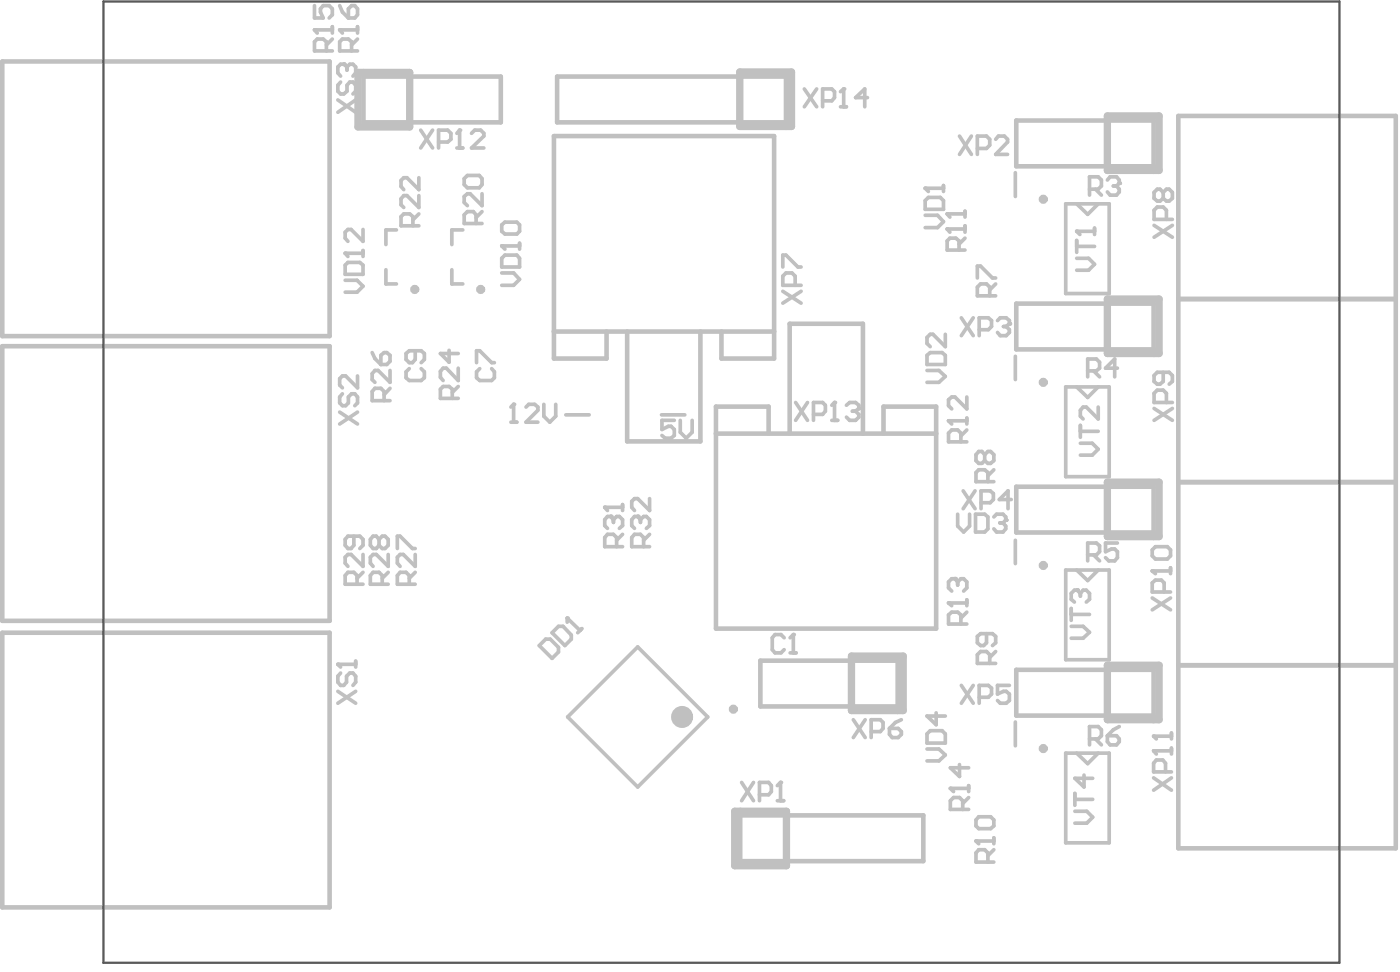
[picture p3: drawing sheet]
<svg xmlns="http://www.w3.org/2000/svg" width="65mm" height="45mm" viewBox="0 0 65 45" stroke-linecap="round" stroke-linejoin="round" font-family="sans-serif">
<g fill="none" stroke="#c0c0c0" stroke-width=".17">
<path d="M14.5 1.4h.1M14.5 1.4h.8M14.5 .3v.5h.4l-.1-.2 .1-.3h.3l.1 .1v.3l-.1 .1M14.5 1.4l.1 .1M15.1 2.3v-.4l-.2-.1h-.3l-.1 .1v.4h.8M15.3 1.8l-.2 .3M15.3 1.2v.3M15.6 4.6l.8 .6M15.7 1.4h.1M15.7 1.4h.8M15.7 1.4l.1 .1M15.7 .3l.1 .3 .3 .2"/>
<path d="M15.7 19l.8 .5M15.7 3.8l-.1 .1v.3l.1 .1 .3-.1v-.3l.1-.1h.2l.1 .1v.3l-.1 .1M15.8 18.2l-.1 .1v.3l.1 .1h.1l.2-.1v-.3l.1-.1h.2l.1 .1v.3l-.1 .1M15.9 3h.1M15.9 3h-.2l-.1 .1v.3l.1 .1M15.9 3l.1 .1M15.9 11.7h.1M15.9 12.2l.1-.1h.6l.1 .1v.4h-.8zM15.9 12.9h.6l.2 .3-.2 .3h-.6M15.9 11.7h.8M15.9 11.7l.1 .1M16 3.1v.1"/>
<path d="M16 3.1l.1-.1h.2l.1 .1v.3l-.1 .1M16.1 .4l.1-.1h.2l.1 .1v.3l-.1 .1h-.3zM16.2 2.3v-.4l-.1-.1h-.3l-.1 .1v.4h.8M16.4 4.6l-.8 .6M16.5 17.3v.6l-.6-.6h-.1l-.1 .2v.3l.1 .1M16.5 1.8l-.3 .3M16.5 1.2v.3M16.5 19l-.8 .5M16.7 10.6v.5l-.5-.5h-.2l-.1 .1v.3l.1 .1M16.7 11.5v.3M17.2 16.3l.4 .5M17.6 16.4l.2-.1 .2 .1v.3l-.2 .1h-.2z"/>
<path d="M17.7 18.5v-.5l-.1-.1h-.3l-.1 .1v.5h.8M17.8 12.4v.7h.5M18 17.1v.5l-.6-.5h-.1l-.1 .1v.3l.1 .1M18 17.9l-.3 .3M18.3 10.6h-.5v.7M18.9 17l-.2 .1v.3l.2 .1h.5l.2-.1v-.3l-.2-.1M19 10.4v-.4l-.1-.1h-.3l-.1 .1v.4h.8M19.1 16.2v.4l-.1 .1h-.1l-.2-.1v-.3l.2-.1h.5l.2 .1v.3l-.2 .1M19.3 8.2v.5l-.5-.5h-.2l-.1 .1v.3l.1 .1M19.3 9v.6l-.5-.6h-.2l-.1 .2v.2l.1 .2M19.3 9.9l-.3 .2M19.4 6l.5 .8"/>
<path d="M19.9 6l-.5 .8M20.2 6.5h.4l.2-.1v-.3l-.2-.1h-.4v.8M20.7 16.1v.6l-.4-.4h.8M20.8 12.4v.7h.5M20.9 18.4v-.5l-.2-.1h-.3l-.1 .1v.5h.8M21.1 6.8h.2M21.1 17v.5l-.5-.5h-.2l-.1 .1v.3l.1 .1M21.1 17.8l-.2 .3M21.2 6h.1M21.2 6v.8M21.2 6l-.1 .1M21.3 10.6h-.5v.7"/>
<path d="M21.4 8.2l.2-.1h.5l.1 .1v.3l-.1 .2h-.5l-.2-.2zM21.7 6.1l.2-.1h.3l.1 .1v.2l-.6 .5h.6M22 10.3v-.4l-.2-.1h-.2l-.2 .1v.4h.8M22 16.7v-.5h.1l.6 .5h.1M22.1 17l-.1 .1v.3l.1 .1h.6l.1-.1v-.3l-.1-.1M22.2 8.9v.6l-.5-.6-.3 .2v.2l.2 .2M22.2 9.8l-.2 .2M23.1 11.3h.1M23.1 10.4l.2-.2h.5l.2 .2v.3l-.2 .1h-.5l-.2-.1zM23.1 11.9l.2-.1h.5l.2 .1v.4h-.9zM23.1 12.6h.6l.3 .3-.3 .3h-.6M23.1 11.3h.9"/>
<path d="M23.1 11.3l.2 .2M23.6 19.5h.2M23.7 18.6h.1M23.7 18.6v.9M23.7 18.6l-.1 .2M24 11.2v.3M24.3 18.8l.1-.2h.3l.1 .2v.1l-.5 .6h.5M25.1 18.6v.6l.3 .3 .2-.3v-.6M26.1 19.1h1.1M30.5 19.1h1.1M31.1 19.4h-.6v.4l.3-.2h.1l.2 .2v.3l-.2 .1h-.2l-.2-.1M31.4 19.4v.5l.2 .3 .3-.3v-.5"/>
<path d="M36.1 13.4l.8 .6M36.1 12.3v-.5h.1l.6 .5h.1M36.7 13.2v-.5l-.2-.1h-.3l-.1 .1v.5h.8M36.7 18.6l.5 .8M36.9 13.4l-.8 .6M37.1 4.1l.6 .8M37.2 18.6l-.5 .8M37.5 19.1h.4l.2-.1v-.3l-.2-.1h-.4v.8M37.7 4.1l-.6 .8M37.9 4.6h.5l.1-.1v-.3l-.1-.1h-.5v.8M38.4 19.4h.2M38.5 18.6h.1"/>
<path d="M38.5 18.6v.8M38.5 18.6l-.1 .1M38.8 4.9h.2M38.9 4.1h.1M38.9 4.1v.8M38.9 4.1l-.1 .1M39 18.7l.2-.1h.3l.1 .1v.1M39.3 19h.2M39.5 19l.1 .1v.1l-.1 .2h-.3l-.2-.2M39.6 18.8h.1M39.6 18.8l-.1 .2M40 4.5h-.5l.4-.4v.8"/>
<path d="M42.7 8.7h.1M42.7 9.9h.5l.3 .3-.3 .3h-.5M42.7 9.2l.1-.1h.6l.1 .1v.4h-.8zM42.7 8.7h.8M42.7 8.7l.1 .1M42.7 17.1h.6l.3 .2-.3 .3h-.6M42.7 16.4l.2-.1h.5l.2 .1v.4h-.9zM43.5 8.6v.2M43.6 15.4v.6l-.6-.6h-.1l-.2 .2v.2l.2 .2M43.7 10.6h.1M43.7 9.9h.1M43.7 9.9h.8"/>
<path d="M43.7 10.6h.8M43.7 10.6l.1 .1M43.7 9.9l.1 .1M43.7 19.4h.1M43.7 19.4l.2 .1M43.7 19.4h.9M44.2 11.5v-.4l-.1-.1h-.3l-.1 .1v.4h.8M44.2 6.3l.6 .8M44.3 14.6l.6 .9M44.5 11l-.3 .3M44.5 9.7v.3M44.5 10.4v.3"/>
<path d="M44.6 18.3v.5l-.6-.5-.3 .1v.3l.2 .1M44.6 19.3v.2M44.6 19.8l-.3 .3M44.8 6.3l-.6 .8M44.9 14.6l-.6 .9M45.1 6.8h.4l.1-.1v-.3l-.1-.1h-.4v.8M45.1 12.8v-.5h.1l.6 .5h.1M45.2 15.2h.4l.1-.2v-.2l-.1-.2h-.4v.9M45.6 13.6v-.4l-.1-.1h-.3l-.1 .1v.4h.8M45.9 6.4l.1-.1h.3l.2 .1v.1l-.6 .6h.6M45.9 13.1l-.3 .3M46 14.8l.1-.2h.3l.1 .2v.1"/>
<path d="M46.3 15h.1M46.4 15l.1 .2v.1l-.1 .2h-.3l-.1-.2M46.5 14.9h.1M46.5 14.9l-.1 .1M46.8 8v1.1M46.8 16.4v1.1M49.1 9.4h2v4.1h-2zM49.1 17.8h2v4.2h-2zM49.6 10.7h.1M49.6 17.8l.6 .5 .4-.5M49.6 9.4l.6 .5 .4-.5M49.6 11.9h.6l.3 .3-.3 .3h-.6"/>
<path d="M49.6 11.1v.5M49.6 11.4h.9M49.6 10.7h.9M49.6 10.7l.2 .1M49.8 19.6v.6M49.8 19.9h.8M50.2 17.1h.4l.1-.1v-.3l-.1-.2h-.4v.9M50.2 8.7h.4l.2-.1v-.3l-.2-.1h-.4v.8M50.4 17.1l.3 .3M50.5 10.5v.3M50.5 8.7l.3 .3M50.6 18.8v.5l-.5-.5h-.2l-.1 .1v.3l.1 .1"/>
<path d="M51.1 8.3l.1-.1h.3l.1 .2M51.3 8.6h.2M51.5 8.6l.1 .1-.1 .3h-.3l-.1-.2M51.5 17h-.5l.4-.5v.9M51.6 8.4h.1M51.6 8.4l-.1 .2M53.2 10.4l.9 .5M53.2 18.8l.9 .6M53.6 8.9l-.1-.2h-.1l-.2 .2v.2l.2 .2 .2-.2M53.6 17.2v.4l-.1 .1-.3-.1v-.3l.2-.1h.5l.2 .1v.3l-.2 .1M53.6 8.9l.2-.2h.1l.2 .2v.2l-.2 .2-.3-.2M53.6 8.9v.2"/>
<path d="M53.8 10.1v-.4l-.2-.2h-.2l-.2 .2v.4h.9M53.8 18.6v-.5l-.2-.1h-.2l-.2 .1v.5h.9M54.1 10.4l-.9 .5M54.1 18.8l-.9 .6M15.6 30.6h.1M15.6 31.9l.8 .5M15.6 30.6h.8M15.6 30.6l.1 .1M15.7 31l-.1 .2v.2l.1 .2h.2l.1-.2v-.2l.1-.2h.2l.1 .2v.2l-.1 .2M16.3 24.7v.4l-.1 .2h-.2l-.1-.2v-.2l.1-.2h.6l.1 .2v.2l-.1 .2M16.4 31.9l-.8 .5M16.4 30.5v.2"/>
<path d="M16.5 26.9v-.4l-.2-.1h-.3l-.1 .1v.4h.8M16.7 25.6v.5l-.5-.5h-.2l-.1 .1v.3l.1 .1M16.7 26.4l-.2 .3M17.5 24.9l-.1-.2h-.2l-.1 .2v.2l.1 .2h.2l.1-.2M17.5 24.9l.1-.2h.2l.1 .2v.2l-.1 .2h-.2l-.1-.2M17.5 24.9v.2M17.6 26.9v-.4l-.1-.1h-.3l-.1 .1v.4h.8M17.9 25.6v.5l-.5-.5h-.2l-.1 .1v.3l.1 .1M17.9 26.4l-.3 .3M18.3 25.3v-.6h.1l.6 .6h.1M18.9 26.9v-.4l-.2-.1h-.3l-.1 .1v.4h.8M19.1 25.6v.5l-.5-.5h-.2l-.1 .1v.3l.1 .1"/>
<path d="M19.1 26.4l-.2 .3M24.9 29.8l.3-.3h.2l.4 .3v.3l-.3 .2zM25.5 29.2l.3-.3h.2l.3 .4v.2l-.3 .3zM26.2 28.5h.1M26.2 28.5l.5 .6M26.2 28.5v.2M26.2 33l3.2-3.2 3.2 3.2-3.2 3.3zM26.8 29l-.2 .2M27.9 23.4h.1M27.9 23.4h.8M27.9 23.4l.1 .1M28.2 23.8h.1"/>
<path d="M28.2 23.8h-.2l-.1 .2v.2l.1 .2M28.2 23.8l.1 .2M28.3 24l.1-.2h.2l.1 .2v.2l-.1 .2M28.3 24v.1M28.4 25.2v-.4l-.1-.2h-.3l-.1 .2v.4h.8M28.7 24.6l-.3 .3M28.7 23.3v.2M29.4 23.8h.1M29.4 23.8h-.1l-.2 .2v.2l.2 .2M29.4 23.8l.1 .2M29.5 24l.2-.2h.1l.2 .2v.2l-.2 .2M29.5 24v.1"/>
<path d="M29.7 25.2v-.4l-.2-.2h-.2l-.2 .2v.4h.9M30 23v.5l-.6-.5h-.1l-.2 .1v.3l.2 .1M30 24.6l-.3 .3M34.2 36.1l.5 .8M34.7 36.1l-.5 .8M35 36.6h.4l.2-.1v-.3l-.2-.1h-.4v.8M35.8 36.9h.3M36 36.1h.1M36 36.1v.8M36 36.1l-.2 .1M36.2 29.4l-.2-.2h-.3l-.1 .2v.5l.1 .2h.3l.2-.2M36.4 30.1h.3"/>
<path d="M36.6 29.2h.1M36.6 29.2v.9M36.6 29.2l-.2 .2M39.3 33.2l.6 .8M39.9 33.2l-.6 .8M40.2 33.7h.4l.1-.1v-.3l-.1-.1h-.4v.8M41 33.6h.4l.2 .1v.1l-.2 .2h-.3l-.1-.2zM41.6 33.2l-.6 .4M42.7 33.8l.2-.1h.5l.2 .1v.5h-.9zM42.7 34.5h.6l.3 .3-.3 .3h-.6M43.2 32.9v.5l-.5-.4h.9M43.7 27.8h.1"/>
<path d="M43.7 27.8h.9M43.7 27.8l.2 .1M43.8 36.3h.1M43.8 36.3l.2 .2M43.8 36.3h.9M44 26.7h.1M44 26.7h-.1l-.2 .1v.3l.2 .1M44 26.7l.2 .1M44.2 23.7v.5l.2 .3 .3-.3v-.5M44.2 26.8v.2M44.2 26.8l.1-.1h.1l.2 .1v.3l-.2 .1M44.2 35.2v.6l-.4-.4h.9"/>
<path d="M44.3 28.8v-.5l-.1-.1h-.3l-.2 .1v.5h.9M44.3 20.4v-.4l-.1-.2h-.3l-.2 .2v.4h.9M44.3 31.6l.6 .8M44.4 37.3v-.4l-.2-.1h-.2l-.2 .1v.4h.9M44.4 22.6l.6 .8M44.6 28.2l-.3 .3M44.6 27.6v.3M44.7 36.8l-.3 .2M44.7 36.2v.3M44.9 31.6l-.6 .8M45 22.6l-.6 .8M45 23.7h.4l.2 .1v.6l-.2 .1h-.4z"/>
<path d="M45 38.8h.1M45 38.8l.1 .1M45 38.8h.8M45.1 37.6h.6l.1 .2v.3l-.1 .1h-.6l-.1-.1v-.3zM45.2 32.1h.4l.1-.1v-.3l-.1-.1h-.4v.8M45.2 23.2h.5l.1-.2v-.2l-.1-.2h-.5v.8M45.4 21l-.1-.2h-.2l-.1 .2v.2l.1 .2h.2l.1-.2M45.4 21l.2-.2h.1l.1 .2v.2l-.1 .2-.3-.2M45.4 21v.2M45.5 29.2v.4l-.1 .2-.3-.2v-.3l.1-.1h.6l.1 .1v.3l-.1 .2M45.6 22.2v-.4l-.2-.1h-.3l-.1 .1v.4h.8M45.6 39.7v-.4l-.2-.1h-.3l-.1 .1v.4h.8"/>
<path d="M45.6 30.6v-.4l-.1-.2h-.3l-.1 .2v.4h.8M45.8 23.8l.2-.1h.3l.1 .1v.2M45.8 21.7l-.2 .2M45.8 38.6v.3M45.8 39.2l-.2 .2M45.9 30l-.3 .3M46.1 24.1h.2M46.3 24.1l.1 .1-.1 .3h-.3l-.2-.1M46.4 24h.1M46.4 24l-.1 .1M46.5 31.6h-.5v.4l.3-.1 .2 .1v.3l-.1 .1h-.3l-.1-.1M46.6 23h-.5l.4-.4v.8"/>
<path d="M46.8 24.9v1.1M46.8 33.3v1.1M49.1 26.3h2v4.1h-2zM49.1 34.7h2v4.1h-2zM49.4 28.9h.5l.3 .2-.3 .3h-.5M49.4 28v.6M49.4 28.3h.8M49.6 37.4h.5l.3 .3-.3 .2h-.5M49.6 36.6v.5M49.6 36.8h.8M49.6 34.7l.6 .5 .4-.5M49.6 26.3l.6 .5 .4-.5"/>
<path d="M49.7 27.2h.1M49.7 27.2h-.2l-.1 .2v.2l.1 .2M49.7 27.2l.1 .2M49.8 27.4l.1-.2h.2l.1 .2v.2l-.1 .2M49.8 27.4v.1M49.8 20.4h.6l.2 .3-.2 .3h-.6M50 35.7v.6l-.4-.4h.8M50.2 25.6h.4l.1-.2v-.2l-.1-.2h-.4v.9M50.2 34.1h.4l.2-.2v-.3l-.2-.1h-.4v.8M50.4 25.6l.3 .3M50.5 34.1l.3 .2M51.1 33.9h.4l.1 .3-.1 .1h-.3l-.1-.1z"/>
<path d="M51.5 25h-.5v.4l.4-.1 .1 .1v.3l-.1 .2h-.3l-.1-.2M51.6 33.5l-.5 .4M53.1 26.3h.1M53.1 25.3l.2-.1h.5l.2 .1v.3l-.2 .2h-.5l-.2-.2zM53.1 27.6l.9 .5M53.1 26.3h.9M53.1 26.3l.2 .1M53.2 34.6h.1M53.2 33.9h.1M53.2 35.9l.8 .5M53.2 34.6h.8M53.2 34.6l.1 .2"/>
<path d="M53.2 33.9h.8M53.2 33.9l.1 .2M53.7 27.3v-.4l-.1-.2h-.3l-.2 .2v.4h.9M53.7 35.6v-.4l-.1-.2h-.3l-.1 .2v.4h.8M54 27.6l-.9 .5M54 26.2v.2M54 35.9l-.8 .5M54 33.8v.3M54 34.5v.3"/>
</g>
<g fill="none" stroke="#c0c0c0" stroke-width=".21">
<path d="M.1 2.8h15.1v12.7h-15.1zM.1 16h15.1v12.6h-15.1zM16.8 3.5h6.3v2.1h-6.3zM25.5 15.3h10.2M25.7 3.5h10.5v2.1h-10.5zM28 15.3v1.2h-2.5v-10.2h10.2v10.2h-2.4v-1.2M28.9 15.3v5h3.4v-5M33 20h10.2M35.4 20v-1.3h-2.4v10.3h10.2v-10.3h-2.5v1.3M36.4 20v-5.1h3.4v5.1M46.9 5.6h6.3v2.1h-6.3zM46.9 14h6.3v2.1h-6.3z"/>
<path d="M54.3 5.3h10.1v33.8h-10.1zM54.3 13.8h10.1M.1 29.2h15.1v12.6h-15.1zM34.1 37.6h8.5v2.1h-8.5zM35.1 30.5h6.3v2.1h-6.3zM46.9 22.4h6.3v2.1h-6.3zM46.9 30.9h6.3v2.1h-6.3zM54.3 30.7h10.1M54.3 22.2h10.1"/>
<circle cx="19.1" cy="13.3" r=".11"/>
<circle cx="22.2" cy="13.3" r=".11"/>
<circle cx="48.1" cy="9.2" r=".11"/>
<circle cx="48.1" cy="17.6" r=".11"/>
<circle cx="33.8" cy="32.7" r=".11"/>
<circle cx="48.1" cy="34.5" r=".11"/>
<circle cx="48.1" cy="26.1" r=".11"/>
</g>
<path d="M16.5 3.3h2.4v2.6h-2.4zM34.1 3.3h2.4v2.5h-2.4zM51.1 13.8h2.3v2.5h-2.3zM51.1 5.3h2.3v2.6h-2.3zM33.9 37.4h2.4v2.5h-2.4zM39.3 30.2h2.3v2.6h-2.3zM51.1 30.7h2.3v2.5h-2.3zM51.1 22.2h2.3v2.5h-2.3z" fill="none" stroke="#c0c0c0" stroke-width=".34"/>
<circle cx="31.5" cy="33" r=".25" fill="none" stroke="#c0c0c0" stroke-width=".51"/>
<path d="M4.8 .1h57v44.3h-57z" fill="none" stroke="#5a5a5a" stroke-width=".11"/>
</svg>
